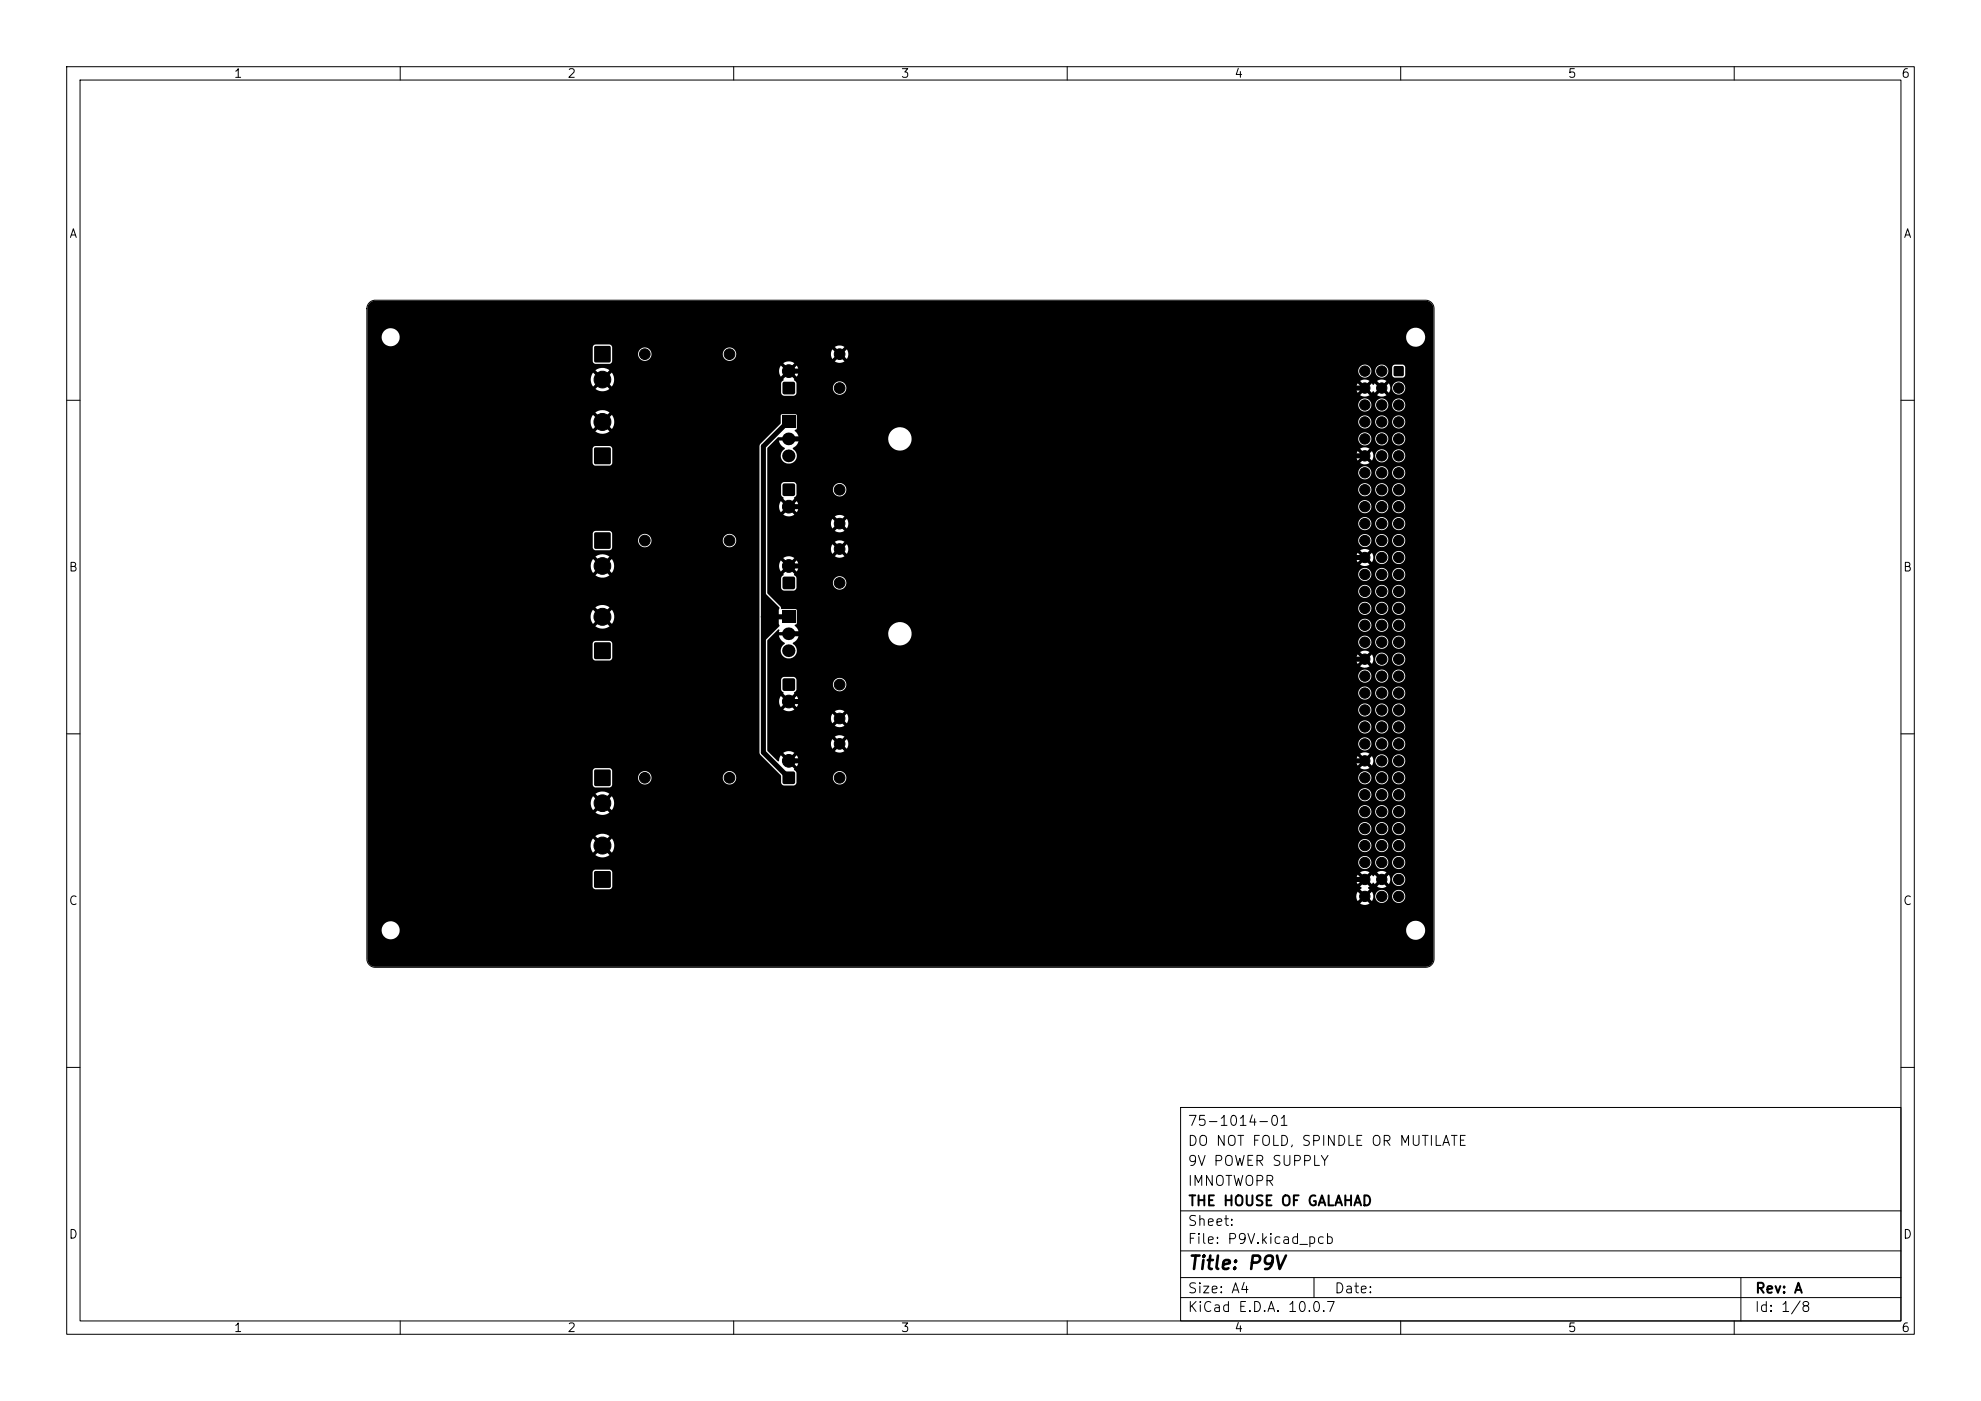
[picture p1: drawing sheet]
<svg xmlns="http://www.w3.org/2000/svg" width="297mm" height="210mm" viewBox="0 0 297 210" stroke-linecap="round" stroke-linejoin="round" font-family="sans-serif">
<defs><g id="words">
<text font-size="2" x="178" y="190.8">Title: P9V</text>
<g font-size="1.5">
<text x="178" y="172.1">DO NOT FOLD, SPINDLE OR MUTILATE</text>
<text x="178" y="169.1">75-1014-01</text>
<text x="178" y="178.1">IMNOTWOPR</text>
<text x="178" y="175.1">9V POWER SUPPLY</text>
<text x="178" y="184.1">Sheet:</text>
<text x="178" y="181.1">THE HOUSE OF GALAHAD</text>
<text x="178" y="186.8">File: P9V.kicad_pcb</text>
<text x="178" y="197">KiCad E.D.A. 10.0.7</text>
<text x="178" y="194.2">Size: A4</text>
<text x="200" y="194.2">Date:</text>
<text x="263" y="197">Id: 1/8</text>
<text x="263" y="194.2">Rev: A</text>
</g>
<g font-size="1.3">
<text x="35" y="12">1</text>
<text x="85" y="12">2</text>
<text x="135" y="12">3</text>
<text x="185" y="12">4</text>
<text x="235" y="12">5</text>
<text x="285" y="12">6</text>
<text x="10.3" y="36">A</text>
<text x="285.3" y="36">A</text>
<text x="10.2" y="86">B</text>
<text x="285.2" y="86">B</text>
<text x="10.2" y="136">C</text>
<text x="285.2" y="136">C</text>
<text x="10.2" y="186">D</text>
<text x="285.2" y="186">D</text>
<text x="35" y="200">1</text>
<text x="85" y="200">2</text>
<text x="135" y="200">3</text>
<text x="185" y="200">4</text>
<text x="235" y="200">5</text>
<text x="285" y="200">6</text>
</g>
</g></defs>
<g fill="none" stroke="#000" stroke-width=".15">
<path d="M10 10h277v190h-277zM12 12h273v186h-273zM60 10v2M110 10v2M160 10v2M210 10v2M260 10v2M55.4 45.4l.3-.3 .6-.1h157.4a1.27 1.27 0 0 1 1.3 1.3v97.4a1.27 1.27 0 0 1-1.3 1.3h-157.4a1.27 1.27 0 0 1-1.3-1.3v-97.4l.1-.6zM10 60h2M285 60h2M10 110h2M285 110h2"/>
<path d="M10 160h2M177 166h108v32h-108zM285 160h2M60 198v2M110 198v2M160 198v2M177 194.5h108M177 191.5h108M177 187.5h108M177 181.5h108M197 191.5v3M210 198v2"/>
<path d="M260 198v2M261 191.5v6.5"/>
</g>
<g fill="#000">
<path d="M89.1 51.9h2.4v2.4h-2.4zM117.4 57.3l.2-.1 1.5 .1 .1 .2v1.5l-.3 .1h-1.5l-.1-.3zM209 54.9h1.4v1.4h-1.4zM55.4 45.4l.5-.3h.4h157.4h.4l.5 .3 .2 .3 .1 .6v97.4l-.1 .6-.5 .5-.6 .1h-157.6l-.7-.3-.3-.7v-4.6h2.1v.3a1.35 1.35 0 0 0 1.5 1.2 1.35 1.35 0 0 0 1.2-1.5h150.9v.3a1.43 1.43 0 0 0 2.2 1.1 1.43 1.43 0 0 0 0-2.5 1.43 1.43 0 0 0-2.2 1.1h-150.9v-.2a1.34 1.34 0 0 0-1.2-1 1.35 1.35 0 0 0-1.5 1.2h-2.1v-8.5h33.7v2.1l.3 .3 .1 .1h2.4l.2-.4v-1.2h111.5l.3 .8 .5-.4 .3 .3-.5 .5 .2 .2-.2 .2 .5 .6-.3 .2-.6-.4a1.27 1.27 0 0 0 .1 1.4l.4-.5h.2l.2 .3-.4 .6a1.27 1.27 0 0 0 1.3-.1l-.4-.4v-.2l.3-.2 .5 .5 .2-.8h.3v.2a.98 .98 0 0 0 1.1 .8 .98 .98 0 0 0 .8-1h.6v.2a.98 .98 0 0 0 1.5 .7 .98 .98 0 0 0 0-1.7 .98 .98 0 0 0-1.5 .8h-.6v-.2a.98 .98 0 0 0-1-.7 .98 .98 0 0 0-.9 .9h-.3l-.2-.6-.5 .4-.3-.2 .4-.6-.2-.2 .2-.2-.5-.6 .4-.2 .5 .4 .2-.2 .2 .2 .6-.4 .2 .3-.4 .5a1.27 1.27 0 0 0 1.4 0l-.5-.5v-.1l.3-.2 .5 .4 .2-.8h.3v.2a.98 .98 0 0 0 1.5 .8 .98 .98 0 0 0 0-1.7 .98 .98 0 0 0-1.5 .7h-.3l-.2-.6-.5 .5-.3-.2 .5-.6a1.26 1.26 0 0 0-1.4 0l.4 .5-.2 .3-.6-.5-.2 .3-.2-.3-.6 .5-.3-.3 .5-.6a1.27 1.27 0 0 0-1.4 .1l.5 .6-.3 .2-.5-.5-.3 .6h-111.5v-1l-.2-.3h-.2h-2.2l-.2 .1-.2 .3h-33.7v-1.6h148.5a.98 .98 0 0 0 1 1.1 .98 .98 0 0 0 1-1.1h.6v.2a.98 .98 0 0 0 1.1 .9 .98 .98 0 0 0 .8-1.1h.6v.2a.98 .98 0 0 0 1.5 .7 .98 .98 0 0 0 0-1.6 .98 .98 0 0 0-1.5 .7h-.6v-.2a.98 .98 0 0 0-1-.7 .98 .98 0 0 0-.9 .9h-.6v-.2a.98 .98 0 0 0-1.1-.7 .98 .98 0 0 0-.9 .9h-148.5v-2.6h33.4l.1 .7 .3 .5 .8-.7 .3 .2-.7 .9 .4 .2a1.76 1.76 0 0 0 1.7-.2l-.8-.9 .4-.2 .7 .7 .3-.5 .1-.6h111.5a.98 .98 0 0 0 1 1 .98 .98 0 0 0 1-1h.6v.1a.98 .98 0 0 0 1.1 .9 .98 .98 0 0 0 .8-1h.6v.1a.98 .98 0 0 0 1.5 .8 .98 .98 0 0 0 0-1.7 .98 .98 0 0 0-1.5 .8l-.6-.1a.98 .98 0 0 0-1-.8 .98 .98 0 0 0-.9 .9l-.6-.1a.98 .98 0 0 0-1-.8 .98 .98 0 0 0-1 .9h-111.5l-.1-.5-.3-.5-.7 .7-.4-.2 .8-.9-.2-.1a1.75 1.75 0 0 0-1.9 .1l.7 .9-.3 .2-.8-.7-.4 .9h-33.4v-2.5h148.5v.2a.98 .98 0 0 0 1.1 .9 .98 .98 0 0 0 .9-1.1h.6v.2a.98 .98 0 0 0 1.1 .9 .98 .98 0 0 0 .8-1.1h.6v.2a.98 .98 0 0 0 1.5 .7 .98 .98 0 0 0 0-1.6 .98 .98 0 0 0-1.5 .7h-.6v-.2a.98 .98 0 0 0-1-.7 .98 .98 0 0 0-.9 .9h-.6v-.2a.98 .98 0 0 0-1.1-.7 .98 .98 0 0 0-.9 .9h-148.5v-3.8h33.5l.1 .7 .2 .4 .9-.8 .3 .3v.1l-.8 .8a1.74 1.74 0 0 0 2.1 0l-.3-.2h112.5a.98 .98 0 0 0 1 1.1 .98 .98 0 0 0 1-1.1h.6v.2a.98 .98 0 0 0 1.1 .8 .98 .98 0 0 0 .8-1h.6v.2a.98 .98 0 0 0 1.5 .7 .98 .98 0 0 0 0-1.7 .98 .98 0 0 0-1.5 .8h-.6v-.2a.98 .98 0 0 0-1-.7 .98 .98 0 0 0-.9 .9h-.6v-.2a.98 .98 0 0 0-1.1-.7 .98 .98 0 0 0-.9 .9h-112.5l-.6-.7 .3-.3h.1l.8 .8a1.74 1.74 0 0 0 0-2l-.8 .8-.3-.3v-.1l.7-.8h112.3a.98 .98 0 0 0 1 1.1 .98 .98 0 0 0 1-1.1h.6v.2a.98 .98 0 0 0 1.1 .9 .98 .98 0 0 0 .8-1.1h.6v.2a.98 .98 0 0 0 1.5 .8 .98 .98 0 0 0 0-1.7 .98 .98 0 0 0-1.5 .7h-.6a.98 .98 0 0 0-1-.9 .98 .98 0 0 0-.9 .9h-.6a.98 .98 0 0 0-1-.9 .98 .98 0 0 0-1 .9h-112.3v-.1a1.74 1.74 0 0 0-2 .1l.8 .9-.2 .3h-.2l-.8-.8-.3 .9h-33.5v-4.8h33.8v2.2l.1 .2 .3 .1h2.2l.3-.3v-1h3.9v.2a1.01 1.01 0 0 0 1.1 .7 1.01 1.01 0 0 0 .9-.9h10.7v.2a1.01 1.01 0 0 0 1.7 .4 1.01 1.01 0 0 0-.4-1.7 1.01 1.01 0 0 0-1.3 1.1h-10.7v-.2a1.01 1.01 0 0 0-1.1-.9 1.01 1.01 0 0 0-.9 1.1h-3.9v-1.2l-.2-.2-.2-.2h-2.2l-.2 .2-.1 .2h-33.8v-19h33.7v2.1l.3 .4h2.3l.3-.1 .1-.3v-2.2l-.1-.2-.3-.1h-2.2l-.2 .1-.2 .3h-33.7v-4.2h33.4l.1 .7 .3 .5 .8-.7 .3 .2-.7 .9a1.76 1.76 0 0 0 2.1 0l-.7-.7v-.2l.3-.2 .7 .7 .1-.1a1.76 1.76 0 0 0-.1-2l-.7 .7h-.2l-.2-.3 .8-.8h-.1a1.76 1.76 0 0 0-2 0l.7 .9-.3 .2-.8-.7-.4 .9h-33.4v-7.6h33.5l.1 .7 .2 .5 .9-.8 .3 .2v.1l-.8 .8a1.74 1.74 0 0 0 2.1 0l-.8-.8v-.1l.3-.2 .8 .8 .1-.1a1.74 1.74 0 0 0-.1-2l-.8 .8h-.2l-.1-.4 .8-.8h-.1a1.74 1.74 0 0 0-2 0l.8 .9-.2 .3h-.2l-.8-.8-.3 .9h-33.5v-4.7h33.8v2.1l.1 .3 .3 .1 2.2-.1 .3-.3v-1h3.9a1.01 1.01 0 0 0 1 .9 1.01 1.01 0 0 0 1-.9h10.7v.2a1.01 1.01 0 0 0 1.7 .5 1.01 1.01 0 0 0-.4-1.7 1.01 1.01 0 0 0-1.3 1h-10.7v-.2a1.01 1.01 0 0 0-1.1-.9 1.01 1.01 0 0 0-.9 1.1h-3.9v-1.2l-.2-.2-.2-.1h-2.2l-.2 .1-.1 .3h-33.8v-12.7h33.7v2.1l.3 .3 2.3 .1 .3-.1 .1-.3v-2.2l-.1-.2-.3-.1h-2.2l-.2 .1-.2 .3h-33.7v-.5h58.8v46.1l.1 .2 3.1 3.1v1.2l.1 .2 .4 .1h1.4a.48 .48 0 0 0 .4-.4v-.6h5.5a1.01 1.01 0 0 0 1.1 .9 1.01 1.01 0 0 0 .9-1.1h76.7v.2a.98 .98 0 0 0 1.1 .9 .98 .98 0 0 0 .9-1.1h.6v.2a.98 .98 0 0 0 1.1 .9 .98 .98 0 0 0 .8-1.1h.6v.2a.98 .98 0 0 0 1.5 .7 .98 .98 0 0 0 0-1.6 .98 .98 0 0 0-1.5 .7h-.6a.98 .98 0 0 0-.9-.9 .98 .98 0 0 0-1 .9h-.6a.98 .98 0 0 0-1-.9 .98 .98 0 0 0-1 .9h-76.7a1.01 1.01 0 0 0-1.1-.9 1.01 1.01 0 0 0-.9 1.1h-5.5v-1l-.3-.2v-.3l-.7-.7 .4-.3 .6 .7 .3-.5v-.5h83.6l.3 .9 .5-.5 .3 .2-.4 .6a1.27 1.27 0 0 0 1.3 0l-.4-.4v-.2l.3-.2 .5 .5 .2-.8h.3v.1a.98 .98 0 0 0 1.1 .9 .98 .98 0 0 0 .8-1h.6v.1a.98 .98 0 0 0 1.5 .8 .98 .98 0 0 0 0-1.7 .98 .98 0 0 0-1.5 .8h-.6v-.1a.98 .98 0 0 0-1-.8 .98 .98 0 0 0-.9 .9h-.3l-.2-.7-.5 .5-.3-.2 .4-.6a1.26 1.26 0 0 0-1.4 0l.5 .6-.3 .2-.5-.5-.3 .6h-83.6l-.3-.7-.6 .6h-.2l-.1-.3 .6-.6-.5-.3h-.5l-.7 .3 .6 .6v.2l-.3 .1-.6-.6-.4 .9-1.6-1.5-.1-1.2h9.6l.2 .8 .6-.5 .3 .2v.1l-.5 .6a1.29 1.29 0 0 0 1.4 0l-.6-.7 .3-.2 .7 .5 .2-.8h76.4v.2a.98 .98 0 0 0 1.1 .9 .98 .98 0 0 0 .9-1.1h.6v.2a.98 .98 0 0 0 1.1 .9 .98 .98 0 0 0 .8-1.1h.6v.2a.98 .98 0 0 0 1.5 .7 .98 .98 0 0 0 0-1.6 .98 .98 0 0 0-1.5 .7h-.6a.98 .98 0 0 0-.9-.9 .98 .98 0 0 0-1 .9h-.6a.98 .98 0 0 0-1-.9 .98 .98 0 0 0-1 .9h-76.4l-.2-.6-.7 .6-.3-.4 .6-.6a1.29 1.29 0 0 0-1.4 0l.5 .6-.2 .3-.7-.5-.2 .6h-9.6v-3.8h9.6l.2 .8 .6-.6 .3 .3-.5 .7a1.29 1.29 0 0 0 1.2 .1h77.2v.2a.98 .98 0 0 0 1.1 .8 .98 .98 0 0 0 .9-1h.6v.2a.98 .98 0 0 0 1.1 .8 .98 .98 0 0 0 .8-1h.6v.2a.98 .98 0 0 0 1.5 .7 .98 .98 0 0 0 0-1.7 .98 .98 0 0 0-1.5 .8h-.6v-.2a.98 .98 0 0 0-1-.7 .98 .98 0 0 0-.9 .9h-.6v-.2a.98 .98 0 0 0-1.1-.7 .98 .98 0 0 0-.9 .9h-77.2l.2-.1-.6-.7 .3-.3 .7 .6a1.28 1.28 0 0 0 0-1.4l-.7 .5-.3-.3 .6-.6-.8-.2-.6 .2 .5 .6-.3 .4-.6-.6-.2 .6h-9.6v-2.6h1.8v.5l.3 .5 .7-.7 .3 .4-.7 .6 .1 .1a1.44 1.44 0 0 0 1.6-.1h84.5a.98 .98 0 0 0 1 1.1 .98 .98 0 0 0 1-1.1h.6v.2a.98 .98 0 0 0 1.1 .9 .98 .98 0 0 0 .8-1.1h.6v.2a.98 .98 0 0 0 1.5 .8 .98 .98 0 0 0 0-1.7 .98 .98 0 0 0-1.5 .7h-.6v-.2a.98 .98 0 0 0-1-.6 .98 .98 0 0 0-.9 .8h-.6v-.2a.98 .98 0 0 0-1.1-.6 .98 .98 0 0 0-.9 .8h-84.5l-.7-.7 .4-.3 .6 .7a1.43 1.43 0 0 0 0-1.7l-.6 .7-.3-.3v-.1l.6-.6-.1-.2h84.6v.2a.98 .98 0 0 0 1.1 .9 .98 .98 0 0 0 .9-1.1h.6v.2a.98 .98 0 0 0 1.1 .9 .98 .98 0 0 0 .8-1.1h.6v.2a.98 .98 0 0 0 1.5 .7 .98 .98 0 0 0 0-1.6 .98 .98 0 0 0-1.5 .7h-.6a.98 .98 0 0 0-1-.9 .98 .98 0 0 0-.9 .9h-.6a.98 .98 0 0 0-1-.9 .98 .98 0 0 0-1 .9h-84.6l.4-.4v-.7h5.5v.2a1.01 1.01 0 0 0 1.7 .4 1.01 1.01 0 0 0-.4-1.6 1.01 1.01 0 0 0-1.3 1h-5.5v-.8l-.2-.4h-1.7l-.3 .1-.1 .3v1.5l.4 .4-.1 .2 .7 .7-.3 .3-.7-.7-.3 .7h-1.8v-3.7h88.6a.98 .98 0 0 0 1 1 .98 .98 0 0 0 1-1h.6v.1a.98 .98 0 0 0 1.1 .9 .98 .98 0 0 0 .8-1h.6v.1a.98 .98 0 0 0 1.5 .8 .98 .98 0 0 0 0-1.7 .98 .98 0 0 0-1.5 .8h-.6v-.2a.98 .98 0 0 0-1-.7 .98 .98 0 0 0-.9 .9h-.6v-.2a.98 .98 0 0 0-1.1-.7 .98 .98 0 0 0-.9 .9h-88.6v-2.6h88.3l.3 .8 .5-.5 .3 .3-.4 .6a1.27 1.27 0 0 0 1.3 0l-.4-.5v-.2l.3-.2 .5 .5 .2-.8h.3v.2a.98 .98 0 0 0 1.1 .9 .98 .98 0 0 0 .8-1.1h.6v.2a.98 .98 0 0 0 1.5 .7 .98 .98 0 0 0 0-1.6 .98 .98 0 0 0-1.5 .7h-.6a.98 .98 0 0 0-1-.9 .98 .98 0 0 0-.9 .9h-.3l-.2-.6-.5 .5-.3-.3 .4-.6a1.26 1.26 0 0 0-1.4 0l.5 .6-.3 .3-.5-.5-.3 .6h-88.3l.1-2.7 1.6-1.7 .2 .2-.1 .2 .9 .1v.4l-.9 .1a1.83 1.83 0 0 0 .9 1.1l-.1 .1a1.16 1.16 0 0 0-.5 1.3 1.16 1.16 0 0 0 1 .9 1.17 1.17 0 0 0 1.3-.8 1.17 1.17 0 0 0-.5-1.4v-.2a1.45 1.45 0 0 0 .8-1l-.8-.1-.1-.3h14.4a1.75 1.75 0 0 0 1 1.7 1.75 1.75 0 0 0 2-.4h67.4v.2a.98 .98 0 0 0 1.1 .8 .98 .98 0 0 0 .9-1h.6v.2a.98 .98 0 0 0 1.1 .8 .98 .98 0 0 0 .8-1h.6v.2a.98 .98 0 0 0 1.5 .7 .98 .98 0 0 0 0-1.7 .98 .98 0 0 0-1.5 .8h-.6a.98 .98 0 0 0-.9-.9 .98 .98 0 0 0-1 .9h-.6a.98 .98 0 0 0-1-.9 .98 .98 0 0 0-1 .9h-67.4a1.75 1.75 0 0 0-.2-2.6h67.6v.2a.98 .98 0 0 0 1.1 .9 .98 .98 0 0 0 .9-1.1h.6v.2a.98 .98 0 0 0 1.1 .9 .98 .98 0 0 0 .8-1.1h.6v.2a.98 .98 0 0 0 1.5 .8 .98 .98 0 0 0 0-1.7 .98 .98 0 0 0-1.5 .7h-.6a.98 .98 0 0 0-1-.9 .98 .98 0 0 0-.9 .9h-.6a.98 .98 0 0 0-1-.9 .98 .98 0 0 0-1 .9h-67.6l-.1-.1a1.75 1.75 0 0 0-2.7 1.4h-14.4l.1-.1 .8-.1-.2-.5-.2-.3a.19 .19 0 0 1-.1-.2 .19 .19 0 0 1 .2-.1v-2.2l-2.2-.1-.1-.2h86.5a.98 .98 0 0 0 1 1.1 .98 .98 0 0 0 1-1.1h.6v.2a.98 .98 0 0 0 1.1 .9 .98 .98 0 0 0 .8-1.1h.6v.2a.98 .98 0 0 0 1.5 .7 .98 .98 0 0 0 0-1.6 .98 .98 0 0 0-1.5 .7h-.6v-.2a.98 .98 0 0 0-1-.7 .98 .98 0 0 0-.9 .9h-.6v-.2a.98 .98 0 0 0-1.1-.7 .98 .98 0 0 0-.9 .9h-86.5l-2-2.1-.1-.4h88.6v.1a.98 .98 0 0 0 1.1 .9 .98 .98 0 0 0 .9-1h.6v.1a.98 .98 0 0 0 1.1 .9 .98 .98 0 0 0 .8-1h.6v.1a.98 .98 0 0 0 1.5 .8 .98 .98 0 0 0 0-1.7 .98 .98 0 0 0-1.5 .8l-.6-.1a.98 .98 0 0 0-.9-.8 .98 .98 0 0 0-1 .9l-.6-.1a.98 .98 0 0 0-1-.8 .98 .98 0 0 0-1 .9h-88.6v-3.6h1.8l.3 .7 .6-.6h.2l.2 .3-.7 .6 .1 .2-.4 .4v1.5l.1 .3 .3 .1h1.5a.48 .48 0 0 0 .4-.4v-.6h5.5a1.01 1.01 0 0 0 1.5 .8 1.01 1.01 0 0 0 0-1.7 1.01 1.01 0 0 0-1.5 .7v.2h-5.5v-.9l-.4-.5 .1-.1h84.5v.2a.98 .98 0 0 0 1.1 .9 .98 .98 0 0 0 .9-1.1h.6v.2a.98 .98 0 0 0 1.1 .9 .98 .98 0 0 0 .8-1.1h.6v.2a.98 .98 0 0 0 1.5 .7 .98 .98 0 0 0 0-1.6 .98 .98 0 0 0-1.5 .7h-.6a.98 .98 0 0 0-.9-.9 .98 .98 0 0 0-1 .9h-.6a.98 .98 0 0 0-1-.9 .98 .98 0 0 0-1 .9h-84.5l-.7-.7 .4-.3 .6 .7 .1-.1a1.46 1.46 0 0 0-.1-1.6l-.7 .7-.3-.4 .7-.6-.5-.3h-.7l-.5 .3 .7 .6-.3 .3h-.1l-.6-.6-.3 .5v.5h-1.8v-2.8h9.6l.2 .8 .6-.6 .3 .3v.1l-.5 .6a1.28 1.28 0 0 0 1.2 .1h76.9l.3 .8 .5-.5 .3 .2-.4 .7a1.27 1.27 0 0 0 1.3-.1l-.4-.4v-.2l.3-.2 .5 .5 .2-.8h.3v.2a.98 .98 0 0 0 1.1 .8 .98 .98 0 0 0 .8-1h.6v.2a.98 .98 0 0 0 1.5 .7 .98 .98 0 0 0 0-1.7 .98 .98 0 0 0-1.5 .8l-.6-.1a.98 .98 0 0 0-1-.8 .98 .98 0 0 0-.9 .9h-.3l-.2-.6-.5 .4-.3-.2 .4-.6a1.26 1.26 0 0 0-1.4 0l.5 .6-.3 .2-.5-.4-.3 .6h-76.9l.2-.1-.6-.7 .3-.3 .7 .6a1.28 1.28 0 0 0 0-1.4l-.6 .5h-.2l-.2-.3 .6-.6h-.1a1.29 1.29 0 0 0-1.3 0l.5 .6-.2 .3-.7-.5-.2 .6h-9.6v-1.3h88.6a.98 .98 0 0 0 1 1.1 .98 .98 0 0 0 1-1.1h.6v.2a.98 .98 0 0 0 1.1 .9 .98 .98 0 0 0 .8-1.1h.6v.2a.98 .98 0 0 0 1.5 .8 .98 .98 0 0 0 0-1.7 .98 .98 0 0 0-1.5 .7h-.6a.98 .98 0 0 0-.9-.9 .98 .98 0 0 0-1 .9h-.6a.98 .98 0 0 0-1-.9 .98 .98 0 0 0-1 .9h-88.6v-2.5h9.6l.2 .8 .6-.6 .3 .3-.5 .7a1.3 1.3 0 0 0 1.4 0l-.6-.7 .3-.3 .7 .6 .2-.8h76.4v.2a.98 .98 0 0 0 1.1 .9 .98 .98 0 0 0 .9-1.1h.6v.2a.98 .98 0 0 0 1.1 .9 .98 .98 0 0 0 .8-1.1h.6v.2a.98 .98 0 0 0 1.5 .7 .98 .98 0 0 0 0-1.6 .98 .98 0 0 0-1.5 .7h-.6a.98 .98 0 0 0-.9-.9 .98 .98 0 0 0-1 .9h-.6a.98 .98 0 0 0-1-.9 .98 .98 0 0 0-1 .9h-76.4l-.2-.6-.7 .5-.3-.3 .6-.6a1.29 1.29 0 0 0-1.4 0l.5 .6-.2 .3-.7-.5-.2 .6h-9.6v-2.6h1.8v.5l.3 .5 .7-.7 .3 .3-.7 .7 .1 .1a1.44 1.44 0 0 0 1.6-.1l-.7-.7 .4-.3 .6 .7 .3-.5v-.4h83.9a.98 .98 0 0 0 1 1 .98 .98 0 0 0 1-1h.6v.1a.98 .98 0 0 0 1.1 .9 .98 .98 0 0 0 .8-1h.6v.1a.98 .98 0 0 0 1.5 .8 .98 .98 0 0 0 0-1.7 .98 .98 0 0 0-1.5 .8h-.6v-.1a.98 .98 0 0 0-1-.8 .98 .98 0 0 0-.9 .9h-.6v-.1a.98 .98 0 0 0-1-.8 .98 .98 0 0 0-1 .9h-83.9l-.3-.8-.6 .7-.3-.3v-.1l.6-.6-.1-.2 .4-.3v-.8h5.5a1.01 1.01 0 0 0 1.1 .9 1.01 1.01 0 0 0 .9-1.1h76.7v.2a.98 .98 0 0 0 1.1 .9 .98 .98 0 0 0 .9-1.1h.6v.2a.98 .98 0 0 0 1.1 .9 .98 .98 0 0 0 .8-1.1h.6v.2a.98 .98 0 0 0 1.5 .7 .98 .98 0 0 0 0-1.6 .98 .98 0 0 0-1.5 .7h-.6a.98 .98 0 0 0-.9-.9 .98 .98 0 0 0-1 .9h-.6a.98 .98 0 0 0-1-.9 .98 .98 0 0 0-1 .9h-76.7a1.01 1.01 0 0 0-1.1-.9 1.01 1.01 0 0 0-.9 1.1h-5.5v-.9l-.2-.3h-1.7l-.3 .1-.1 .2v1.6l.4 .4-.1 .2 .7 .7-.3 .3-.7-.7-.3 .7h-1.8v-5h88.6v.2a.98 .98 0 0 0 1.1 .8 .98 .98 0 0 0 .9-1h.6v.2a.98 .98 0 0 0 1.1 .8 .98 .98 0 0 0 .8-1h.6v.2a.98 .98 0 0 0 1.5 .7 .98 .98 0 0 0 0-1.7 .98 .98 0 0 0-1.5 .8h-.6v-.2a.98 .98 0 0 0-1-.7 .98 .98 0 0 0-.9 .9h-.6v-.2a.98 .98 0 0 0-1.1-.7 .98 .98 0 0 0-.9 .9h-88.6v-3.6l1.6-1.6h1.1v.4h-.9v.1a1.83 1.83 0 0 0 .9 1.1l-.1 .1a1.16 1.16 0 0 0-.5 1.3 1.16 1.16 0 0 0 1 .9h.5a1.16 1.16 0 0 0 .9-1.3h83.8l.3 .8 .5-.4 .3 .2-.4 .6a1.27 1.27 0 0 0 1.3 0l-.4-.5v-.1l.3-.2 .5 .4 .2-.8h.3v.2a.98 .98 0 0 0 1.1 .9 .98 .98 0 0 0 .8-1.1h.6v.2a.98 .98 0 0 0 1.5 .8 .98 .98 0 0 0 0-1.7 .98 .98 0 0 0-1.5 .7h-.6v-.2a.98 .98 0 0 0-1-.6 .98 .98 0 0 0-.9 .8h-.3l-.2-.6-.5 .5-.3-.2 .4-.6a1.26 1.26 0 0 0-1.4 0l.5 .6-.3 .2-.5-.5-.3 .6h-83.8l-.2-.5-.5-.4 .1-.2a1.47 1.47 0 0 0 .8-1.1h-.8l-.1-.3h14.4a1.75 1.75 0 0 0 1.7 1.8 1.75 1.75 0 0 0 1.8-1.8h66.9v.2a.98 .98 0 0 0 1.1 .9 .98 .98 0 0 0 .9-1.1h.6v.2a.98 .98 0 0 0 1.1 .9 .98 .98 0 0 0 .8-1.1h.6v.2a.98 .98 0 0 0 1.5 .7 .98 .98 0 0 0 0-1.6 .98 .98 0 0 0-1.5 .7h-.6a.98 .98 0 0 0-.9-.9 .98 .98 0 0 0-1 .9h-.6a.98 .98 0 0 0-1-.9 .98 .98 0 0 0-1 .9h-66.9a1.75 1.75 0 0 0-1.8-1.7 1.75 1.75 0 0 0-1.7 1.7h-14.4l.1-.2h.8l-.2-.5-.2-.3a.19 .19 0 0 1-.1-.2 .19 .19 0 0 1 .2-.2l.1-1.1h84.1v.1a.98 .98 0 0 0 1.1 .9 .98 .98 0 0 0 .9-1h.6v.1a.98 .98 0 0 0 1.1 .9 .98 .98 0 0 0 .8-1h.6v.1a.98 .98 0 0 0 1.5 .8 .98 .98 0 0 0 0-1.7 .98 .98 0 0 0-1.5 .8l-.6-.1a.98 .98 0 0 0-1-.8 .98 .98 0 0 0-.9 .9l-.6-.1a.98 .98 0 0 0-1-.8 .98 .98 0 0 0-1 .9h-84.1v-.9l-.2-.2h-2.1l-.1 .2-.1 1.2-3 3.1-.1 .2h-58.8v-3.7h33.4l.1 .7 .3 .5 .8-.7 .3 .2-.7 .9 .4 .2a1.76 1.76 0 0 0 1.7-.2l-.7-.7v-.2l.2-.2h.1l.7 .7a1.76 1.76 0 0 0 0-2.1l-.7 .7h-.2l-.2-.3 .8-.8h-.1a1.76 1.76 0 0 0-2 0l.7 .9-.3 .2-.8-.7-.4 .9h-33.4v-2.5h148.5v.2a.98 .98 0 0 0 1.1 .9 .98 .98 0 0 0 .9-1.1h.6v.2a.98 .98 0 0 0 1.1 .9 .98 .98 0 0 0 .8-1.1h.6v.2a.98 .98 0 0 0 1.5 .7 .98 .98 0 0 0 0-1.6 .98 .98 0 0 0-1.5 .7h-.6v-.2a.98 .98 0 0 0-1-.7 .98 .98 0 0 0-.9 .9h-.6v-.2a.98 .98 0 0 0-1.1-.7 .98 .98 0 0 0-.9 .9h-148.5v-3.8h33.5l.1 .7 .2 .4 .9-.8 .3 .3v.1l-.8 .8a1.74 1.74 0 0 0 2.1 0l-.9-.9 .3-.3h.1l.8 .8 .3-.5a1.73 1.73 0 0 0-.3-1.5l-.8 .8-.3-.3v-.1l.8-.8h25.4v.5l.3 .5 .7-.7 .3 .3-.7 .7 .1 .2-.4 .4 .1 1.7 .3 .2h1.5a.48 .48 0 0 0 .4-.4v-.7h5.5a1.01 1.01 0 0 0 1.1 1 1.01 1.01 0 0 0 .9-1.1h76.4l.3 .8 .5-.5 .3 .2-.4 .7a1.27 1.27 0 0 0 1.3-.1l-.5-.5 .3-.3 .6 .5 .2-.3 .2 .3 .6-.5 .2 .3-.4 .6a1.27 1.27 0 0 0 1.4-.1l-.5-.4v-.2l.3-.2 .5 .5 .2-.8h.3v.2a.98 .98 0 0 0 1.5 .7 .98 .98 0 0 0 0-1.7 .98 .98 0 0 0-1.5 .8h-.3l-.2-.6-.5 .4-.3-.2 .5-.6a1.26 1.26 0 0 0-1.4 0l.4 .5-.2 .3-.6-.4-.2 .2-.2-.2-.6 .4-.3-.3 .5-.5a1.27 1.27 0 0 0-1.4 0l.5 .6-.3 .2-.5-.4-.3 .6h-76.4a1.01 1.01 0 0 0-1.1-.9 1.01 1.01 0 0 0-.9 1h-5.5v-.9l-.3-.3v-.2l-.7-.7 .4-.3 .6 .7 .3-.5v-.5h83.9v.2a.98 .98 0 0 0 1.1 .9 .98 .98 0 0 0 .9-1.1h.6v.2a.98 .98 0 0 0 1.3 .8 .98 .98 0 0 0 .4-1.4h.8v1.1l.3 .4h1.3l.3-.2 .1-1.4-.3-.3h-1.3l-.2 .1-.2 .3h-.8a.98 .98 0 0 0-1-.4 .98 .98 0 0 0-.7 .8h-.6a.98 .98 0 0 0-1-.9 .98 .98 0 0 0-1 .9h-83.9l-.3-.7-.6 .6h-.2l-.1-.3 .6-.7-.7-.2h-.5l-.5 .2 .7 .7-.3 .3h-.1l-.6-.6-.3 .7h-25.4a1.73 1.73 0 0 0-2.1 0l.8 .9-.2 .3h-.2l-.8-.8-.3 .9h-33.5v-4.8h33.8v2.2l.1 .2 .3 .1h2.2l.3-.3v-1h3.9a1.01 1.01 0 0 0 1 .9 1.01 1.01 0 0 0 1-.9h10.7v.2a1.01 1.01 0 0 0 1.2 .7 1.01 1.01 0 0 0 .8-1.1h14.2l.2 .8 .6-.6 .3 .3-.5 .7a1.3 1.3 0 0 0 1.4 0l-.5-.6v-.2l.2-.2 .7 .6a1.29 1.29 0 0 0 0-1.4l-.6 .5h-.2l-.1-.3 .5-.6a1.29 1.29 0 0 0-1.4 0l.5 .6-.2 .3-.7-.5-.2 .6h-14.2a1.01 1.01 0 0 0-1.1-.9 1.01 1.01 0 0 0-.9 1.1h-10.7v-.2a1.01 1.01 0 0 0-1.1-.9 1.01 1.01 0 0 0-.9 1.1h-3.9v-1.2l-.2-.2-.2-.2h-2.2l-.2 .2-.1 .2h-33.8v-1.6h2.1v.3a1.35 1.35 0 0 0 1.5 1.2 1.35 1.35 0 0 0 1.2-1.5h150.9v.3a1.43 1.43 0 0 0 2.2 1.1 1.43 1.43 0 0 0 0-2.5 1.43 1.43 0 0 0-2.2 1.1h-150.9v-.2a1.34 1.34 0 0 0-1.2-1 1.35 1.35 0 0 0-1.5 1.2h-2.1v-4.1l.1-.6zM89.1 67.1h2.4v2.4h-2.4zM89.1 79.9h2.4v2.3h-2.4zM117.3 62.3h2v1.9h-2zM117.4 72.6l.2-.1h1.5l.1 .3v1.4l-.3 .2-1.5-.1-.1-.2zM89.1 96.3h2.4v2.4h-2.4zM114.5 88.9h.2l2.1 2.1v1.2h1v.5h-1l.1 1.1-2.3 2.3-.1-.1zM117.3 91.5h2v1.9h-2zM117.4 86.5l1.5-.1 .3 .2v1.4l-.1 .3h-1.5l-.2-.1-.1-1.5z"/>
<path d="M89.1 115.4h2.4v2.4h-2.4zM117.4 115.8l.2-.2 1.5 .1 .1 .2v1.5l-.3 .1h-1.5l-.1-.3zM117.4 101.8l.2-.1h1.5l.1 .3v1.4l-.3 .2-1.5-.1-.1-.2zM89.1 130.6h2.4v2.4h-2.4z"/>
</g>
<g fill="#000" stroke="#000" stroke-width=".15">
<circle cx="90.3" cy="56.9" r="1.25"/>
<circle cx="96.7" cy="53.1" r=".8"/>
<circle cx="109.4" cy="53.1" r=".8"/>
<circle cx="118.3" cy="55.6" r=".95"/>
<circle cx="125.9" cy="58.2" r=".8"/>
<circle cx="125.9" cy="53.1" r=".8"/>
<circle cx="204.6" cy="58.2" r=".77"/>
<circle cx="204.6" cy="55.6" r=".77"/>
<circle cx="207.2" cy="55.6" r=".77"/>
<circle cx="207.2" cy="58.2" r=".77"/>
<circle cx="209.7" cy="58.2" r=".77"/>
<circle cx="90.3" cy="63.2" r="1.27"/>
<circle cx="118.3" cy="75.9" r=".95"/>
<circle cx="125.9" cy="73.4" r=".8"/>
<circle cx="125.9" cy="78.5" r=".8"/>
<circle cx="204.6" cy="68.3" r=".77"/>
<circle cx="204.6" cy="60.7" r=".77"/>
<circle cx="204.6" cy="65.8" r=".77"/>
<circle cx="204.6" cy="63.2" r=".77"/>
<circle cx="204.6" cy="73.4" r=".77"/>
<circle cx="204.6" cy="75.9" r=".77"/>
<circle cx="204.6" cy="70.9" r=".77"/>
<circle cx="204.6" cy="78.5" r=".77"/>
<circle cx="207.2" cy="70.9" r=".77"/>
<circle cx="207.2" cy="73.4" r=".77"/>
<circle cx="207.2" cy="60.7" r=".77"/>
<circle cx="207.2" cy="63.2" r=".77"/>
<circle cx="207.2" cy="65.8" r=".77"/>
<circle cx="207.2" cy="68.3" r=".77"/>
<circle cx="207.2" cy="75.9" r=".77"/>
<circle cx="207.2" cy="78.5" r=".77"/>
<circle cx="209.7" cy="68.3" r=".77"/>
<circle cx="209.7" cy="63.2" r=".77"/>
<circle cx="209.7" cy="70.9" r=".77"/>
<circle cx="209.7" cy="60.7" r=".77"/>
<circle cx="209.7" cy="65.8" r=".77"/>
<circle cx="209.7" cy="73.4" r=".77"/>
<circle cx="209.7" cy="75.9" r=".77"/>
<circle cx="209.7" cy="78.5" r=".77"/>
<circle cx="90.3" cy="84.8" r="1.25"/>
<circle cx="90.3" cy="92.5" r="1.27"/>
<circle cx="96.7" cy="81" r=".8"/>
<circle cx="109.4" cy="81" r=".8"/>
<circle cx="118.3" cy="84.8" r=".95"/>
<circle cx="125.9" cy="87.4" r=".8"/>
<circle cx="125.9" cy="82.3" r=".8"/>
<circle cx="204.6" cy="83.6" r=".77"/>
<circle cx="204.6" cy="93.7" r=".77"/>
<circle cx="204.6" cy="81" r=".77"/>
<circle cx="204.6" cy="88.6" r=".77"/>
<circle cx="204.6" cy="98.8" r=".77"/>
<circle cx="204.6" cy="86.1" r=".77"/>
<circle cx="204.6" cy="96.3" r=".77"/>
<circle cx="204.6" cy="91.2" r=".77"/>
<circle cx="207.2" cy="81" r=".77"/>
<circle cx="207.2" cy="86.1" r=".77"/>
<circle cx="207.2" cy="88.6" r=".77"/>
<circle cx="207.2" cy="91.2" r=".77"/>
<circle cx="207.2" cy="93.7" r=".77"/>
<circle cx="207.2" cy="96.3" r=".77"/>
<circle cx="207.2" cy="98.8" r=".77"/>
<circle cx="207.2" cy="83.6" r=".77"/>
<circle cx="209.7" cy="81" r=".77"/>
<circle cx="209.7" cy="83.6" r=".77"/>
<circle cx="209.7" cy="93.7" r=".77"/>
<circle cx="209.7" cy="86.1" r=".77"/>
<circle cx="209.7" cy="96.3" r=".77"/>
<circle cx="209.7" cy="88.6" r=".77"/>
<circle cx="209.7" cy="98.8" r=".77"/>
<circle cx="209.7" cy="91.2" r=".77"/>
<circle cx="96.7" cy="116.6" r=".8"/>
<circle cx="109.4" cy="116.6" r=".8"/>
<circle cx="118.3" cy="105.2" r=".95"/>
<circle cx="118.3" cy="114" r=".95"/>
<circle cx="125.9" cy="102.6" r=".8"/>
<circle cx="125.9" cy="107.7" r=".8"/>
<circle cx="125.9" cy="116.6" r=".8"/>
<circle cx="125.9" cy="111.5" r=".8"/>
<circle cx="204.6" cy="106.4" r=".77"/>
<circle cx="204.6" cy="111.5" r=".77"/>
<circle cx="204.6" cy="101.3" r=".77"/>
<circle cx="204.6" cy="116.6" r=".77"/>
<circle cx="204.6" cy="119.1" r=".77"/>
<circle cx="204.6" cy="103.9" r=".77"/>
<circle cx="204.6" cy="109" r=".77"/>
<circle cx="204.6" cy="114" r=".77"/>
<circle cx="207.2" cy="116.6" r=".77"/>
<circle cx="207.2" cy="111.5" r=".77"/>
<circle cx="207.2" cy="103.9" r=".77"/>
<circle cx="207.2" cy="106.4" r=".77"/>
<circle cx="207.2" cy="114" r=".77"/>
<circle cx="207.2" cy="119.1" r=".77"/>
<circle cx="207.2" cy="109" r=".77"/>
<circle cx="207.2" cy="101.3" r=".77"/>
<circle cx="209.7" cy="116.6" r=".77"/>
<circle cx="209.7" cy="101.3" r=".77"/>
<circle cx="209.7" cy="106.4" r=".77"/>
<circle cx="209.7" cy="111.5" r=".77"/>
<circle cx="209.7" cy="114" r=".77"/>
<circle cx="209.7" cy="119.1" r=".77"/>
<circle cx="209.7" cy="103.9" r=".77"/>
<circle cx="209.7" cy="109" r=".77"/>
<circle cx="90.3" cy="120.4" r="1.25"/>
<circle cx="90.3" cy="126.7" r="1.27"/>
<circle cx="204.6" cy="124.2" r=".77"/>
<circle cx="204.6" cy="121.7" r=".77"/>
<circle cx="204.6" cy="129.3" r=".77"/>
<circle cx="204.6" cy="134.4" r=".77"/>
<circle cx="204.6" cy="131.8" r=".77"/>
<circle cx="204.6" cy="126.7" r=".77"/>
<circle cx="207.2" cy="121.7" r=".77"/>
<circle cx="207.2" cy="124.2" r=".77"/>
<circle cx="207.2" cy="129.3" r=".77"/>
<circle cx="207.2" cy="134.4" r=".77"/>
<circle cx="207.2" cy="131.8" r=".77"/>
<circle cx="207.2" cy="126.7" r=".77"/>
<circle cx="209.7" cy="124.2" r=".77"/>
<circle cx="209.7" cy="121.7" r=".77"/>
<circle cx="209.7" cy="134.4" r=".77"/>
<circle cx="209.7" cy="129.3" r=".77"/>
<circle cx="209.7" cy="131.8" r=".77"/>
<circle cx="209.7" cy="126.7" r=".77"/>
</g>
<path d="M118.2 65.8h.1M118.2 68.3h.1M118.2 95h.1M118.2 97.5h.1" fill="none" stroke="#000" stroke-width="1.9"/>
<g fill="none" stroke="#000" stroke-width=".76">
<path d="M118.3 55.6h3.8v58.5h-3.8M204.6 58.2h-3.8v73.6h3.8M118.1 63.3l-3.7 3.6v45.9l3.9 3.8M118.3 76h3.8M118.3 65.8h3.8M200.8 68.3h3.8M114.4 92.5h3.7M118.3 84.8h3.8M118.3 95h3.8M200.8 83.6h3.8M200.8 98.8h3.8M118.3 105.2h3.8"/>
<path d="M200.8 114.1h3.8"/>
</g>
<use href="#words"/>
</svg>
